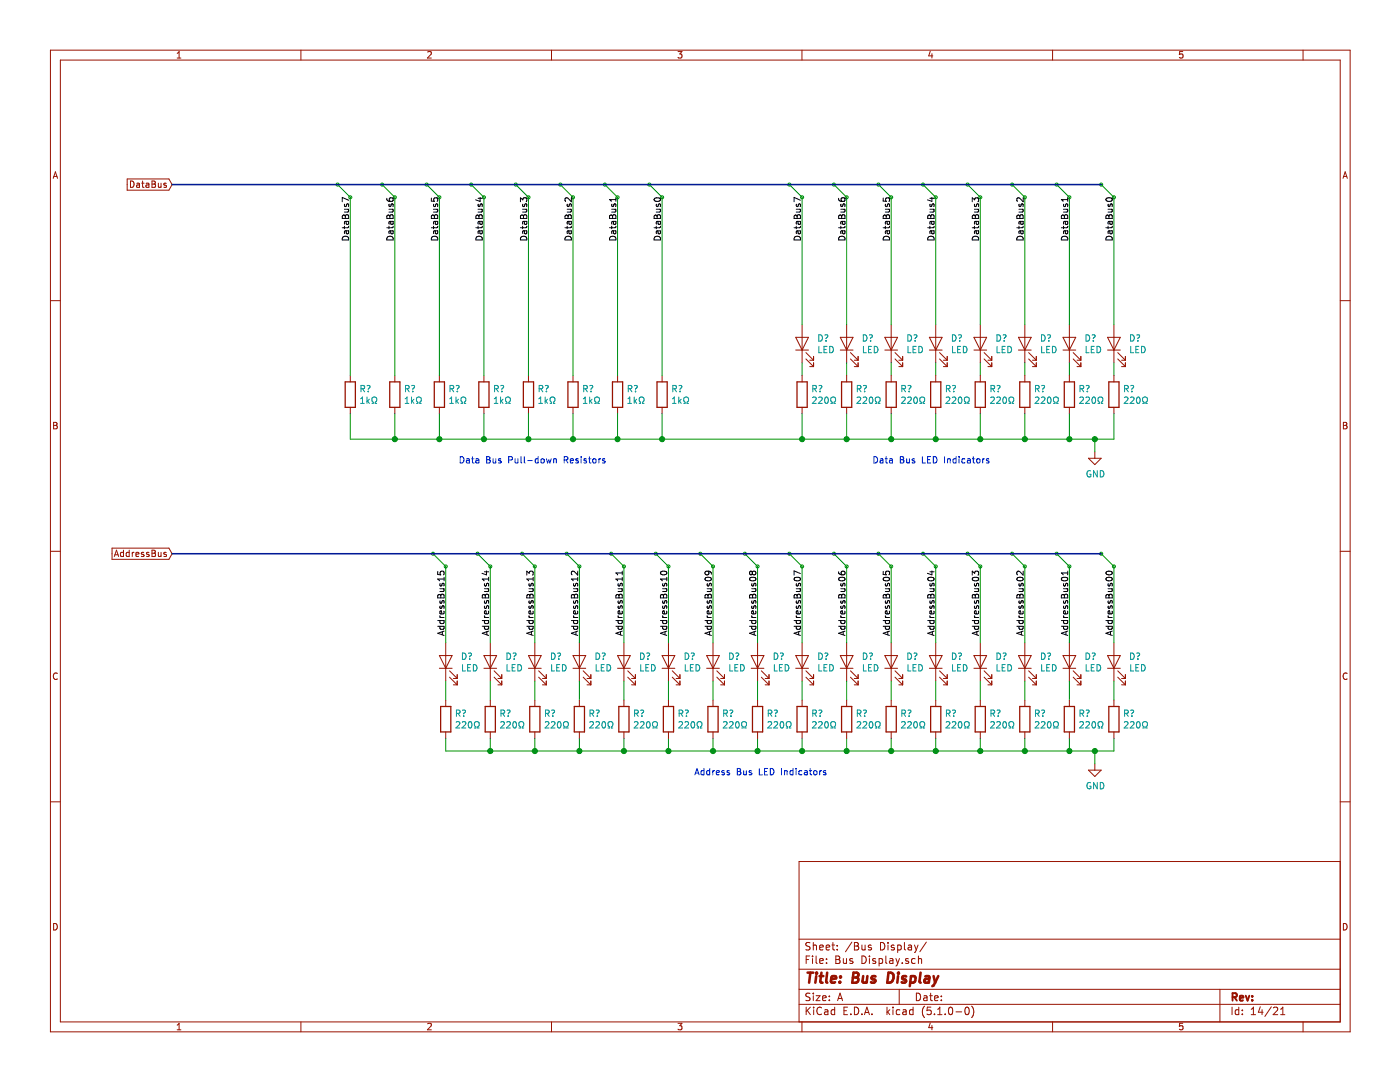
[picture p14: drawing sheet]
EESchema Schematic File Version 4
LIBS:TurtleTTL-cache
EELAYER 29 0
EELAYER END
$Descr A 11000 8500
encoding utf-8
Sheet 14 21
Title "Bus Display"
Date ""
Rev ""
Comp ""
Comment1 ""
Comment2 ""
Comment3 ""
Comment4 ""
$EndDescr
$Comp
L Device:LED D?
U 1 1
P 6300 2700
F 0 "D?" V 6339 2583 50  0000 R CNN
F 1 "LED" V 6248 2583 50  0000 R CNN
F 2 "" H 6300 2700 50  0001 C CNN
F 3 "~" H 6300 2700 50  0001 C CNN
	1    6300 2700
	0    -1   -1   0   
$EndComp
$Comp
L Device:LED D?
U 1 1
P 6650 2700
F 0 "D?" V 6689 2583 50  0000 R CNN
F 1 "LED" V 6598 2583 50  0000 R CNN
F 2 "" H 6650 2700 50  0001 C CNN
F 3 "~" H 6650 2700 50  0001 C CNN
	1    6650 2700
	0    -1   -1   0   
$EndComp
$Comp
L Device:LED D?
U 1 1
P 7000 2700
F 0 "D?" V 7039 2583 50  0000 R CNN
F 1 "LED" V 6948 2583 50  0000 R CNN
F 2 "" H 7000 2700 50  0001 C CNN
F 3 "~" H 7000 2700 50  0001 C CNN
	1    7000 2700
	0    -1   -1   0   
$EndComp
$Comp
L Device:LED D?
U 1 1
P 7350 2700
F 0 "D?" V 7389 2583 50  0000 R CNN
F 1 "LED" V 7298 2583 50  0000 R CNN
F 2 "" H 7350 2700 50  0001 C CNN
F 3 "~" H 7350 2700 50  0001 C CNN
	1    7350 2700
	0    -1   -1   0   
$EndComp
$Comp
L Device:LED D?
U 1 1
P 7700 2700
F 0 "D?" V 7739 2583 50  0000 R CNN
F 1 "LED" V 7648 2583 50  0000 R CNN
F 2 "" H 7700 2700 50  0001 C CNN
F 3 "~" H 7700 2700 50  0001 C CNN
	1    7700 2700
	0    -1   -1   0   
$EndComp
$Comp
L Device:LED D?
U 1 1
P 8050 2700
F 0 "D?" V 8089 2583 50  0000 R CNN
F 1 "LED" V 7998 2583 50  0000 R CNN
F 2 "" H 8050 2700 50  0001 C CNN
F 3 "~" H 8050 2700 50  0001 C CNN
	1    8050 2700
	0    -1   -1   0   
$EndComp
$Comp
L Device:LED D?
U 1 1
P 8400 2700
F 0 "D?" V 8439 2583 50  0000 R CNN
F 1 "LED" V 8348 2583 50  0000 R CNN
F 2 "" H 8400 2700 50  0001 C CNN
F 3 "~" H 8400 2700 50  0001 C CNN
	1    8400 2700
	0    -1   -1   0   
$EndComp
$Comp
L Device:LED D?
U 1 1
P 8750 2700
F 0 "D?" V 8789 2583 50  0000 R CNN
F 1 "LED" V 8698 2583 50  0000 R CNN
F 2 "" H 8750 2700 50  0001 C CNN
F 3 "~" H 8750 2700 50  0001 C CNN
	1    8750 2700
	0    -1   -1   0   
$EndComp
Wire Wire Line
	6300 2850 6300 2950
Wire Wire Line
	6650 2850 6650 2950
Wire Wire Line
	7000 2850 7000 2950
Wire Wire Line
	7350 2850 7350 2950
Wire Wire Line
	7700 2850 7700 2950
Wire Wire Line
	8050 2850 8050 2950
Wire Wire Line
	8400 2850 8400 2950
Wire Wire Line
	8750 2850 8750 2950
Entry Wire Line
	7350 1550 7250 1450
Entry Wire Line
	7700 1550 7600 1450
Entry Wire Line
	8050 1550 7950 1450
Entry Wire Line
	8400 1550 8300 1450
Entry Wire Line
	8750 1550 8650 1450
Entry Wire Line
	7000 1550 6900 1450
Entry Wire Line
	6650 1550 6550 1450
Entry Wire Line
	6300 1550 6200 1450
Wire Wire Line
	8750 1550 8750 2550
Wire Wire Line
	8400 1550 8400 2550
Wire Wire Line
	8050 1550 8050 2550
Wire Wire Line
	7700 1550 7700 2550
Wire Wire Line
	7350 1550 7350 2550
Wire Wire Line
	7000 1550 7000 2550
Wire Wire Line
	6650 1550 6650 2550
Wire Wire Line
	6300 1550 6300 2550
$Comp
L power:GND #PWR?
U 1 1
P 8600 3550
F 0 "#PWR?" H 8600 3300 50  0001 C CNN
F 1 "GND" H 8605 3377 50  0000 C CNN
F 2 "" H 8600 3550 50  0001 C CNN
F 3 "" H 8600 3550 50  0001 C CNN
	1    8600 3550
	1    0    0    -1  
$EndComp
$Comp
L Device:R R?
U 1 1
P 6300 3100
F 0 "R?" H 6370 3146 50  0000 L CNN
F 1 "220Ω" H 6370 3055 50  0000 L CNN
F 2 "" V 6230 3100 50  0001 C CNN
F 3 "~" H 6300 3100 50  0001 C CNN
	1    6300 3100
	1    0    0    -1  
$EndComp
$Comp
L Device:R R?
U 1 1
P 6650 3100
F 0 "R?" H 6720 3146 50  0000 L CNN
F 1 "220Ω" H 6720 3055 50  0000 L CNN
F 2 "" V 6580 3100 50  0001 C CNN
F 3 "~" H 6650 3100 50  0001 C CNN
	1    6650 3100
	1    0    0    -1  
$EndComp
$Comp
L Device:R R?
U 1 1
P 7000 3100
F 0 "R?" H 7070 3146 50  0000 L CNN
F 1 "220Ω" H 7070 3055 50  0000 L CNN
F 2 "" V 6930 3100 50  0001 C CNN
F 3 "~" H 7000 3100 50  0001 C CNN
	1    7000 3100
	1    0    0    -1  
$EndComp
$Comp
L Device:R R?
U 1 1
P 8750 3100
F 0 "R?" H 8820 3146 50  0000 L CNN
F 1 "220Ω" H 8820 3055 50  0000 L CNN
F 2 "" V 8680 3100 50  0001 C CNN
F 3 "~" H 8750 3100 50  0001 C CNN
	1    8750 3100
	1    0    0    -1  
$EndComp
$Comp
L Device:R R?
U 1 1
P 8400 3100
F 0 "R?" H 8470 3146 50  0000 L CNN
F 1 "220Ω" H 8470 3055 50  0000 L CNN
F 2 "" V 8330 3100 50  0001 C CNN
F 3 "~" H 8400 3100 50  0001 C CNN
	1    8400 3100
	1    0    0    -1  
$EndComp
$Comp
L Device:R R?
U 1 1
P 8050 3100
F 0 "R?" H 8120 3146 50  0000 L CNN
F 1 "220Ω" H 8120 3055 50  0000 L CNN
F 2 "" V 7980 3100 50  0001 C CNN
F 3 "~" H 8050 3100 50  0001 C CNN
	1    8050 3100
	1    0    0    -1  
$EndComp
$Comp
L Device:R R?
U 1 1
P 7700 3100
F 0 "R?" H 7770 3146 50  0000 L CNN
F 1 "220Ω" H 7770 3055 50  0000 L CNN
F 2 "" V 7630 3100 50  0001 C CNN
F 3 "~" H 7700 3100 50  0001 C CNN
	1    7700 3100
	1    0    0    -1  
$EndComp
$Comp
L Device:R R?
U 1 1
P 7350 3100
F 0 "R?" H 7420 3146 50  0000 L CNN
F 1 "220Ω" H 7420 3055 50  0000 L CNN
F 2 "" V 7280 3100 50  0001 C CNN
F 3 "~" H 7350 3100 50  0001 C CNN
	1    7350 3100
	1    0    0    -1  
$EndComp
Text Label 6300 1900 1    50   ~ 0
DataBus7
Text Label 6650 1900 1    50   ~ 0
DataBus6
Text Label 7000 1900 1    50   ~ 0
DataBus5
Text Label 7350 1900 1    50   ~ 0
DataBus4
Text Label 7700 1900 1    50   ~ 0
DataBus3
Text Label 8050 1900 1    50   ~ 0
DataBus2
Text Label 8400 1900 1    50   ~ 0
DataBus1
Text Label 8750 1900 1    50   ~ 0
DataBus0
Text GLabel 1350 1450 0    50   Input ~ 0
DataBus
Entry Wire Line
	3800 1550 3700 1450
Entry Wire Line
	4150 1550 4050 1450
Entry Wire Line
	4500 1550 4400 1450
Entry Wire Line
	4850 1550 4750 1450
Entry Wire Line
	5200 1550 5100 1450
Entry Wire Line
	3450 1550 3350 1450
Entry Wire Line
	3100 1550 3000 1450
Entry Wire Line
	2750 1550 2650 1450
$Comp
L Device:R R?
U 1 1
P 2750 3100
F 0 "R?" H 2820 3146 50  0000 L CNN
F 1 "1kΩ" H 2820 3055 50  0000 L CNN
F 2 "" V 2680 3100 50  0001 C CNN
F 3 "~" H 2750 3100 50  0001 C CNN
	1    2750 3100
	1    0    0    -1  
$EndComp
$Comp
L Device:R R?
U 1 1
P 3100 3100
F 0 "R?" H 3170 3146 50  0000 L CNN
F 1 "1kΩ" H 3170 3055 50  0000 L CNN
F 2 "" V 3030 3100 50  0001 C CNN
F 3 "~" H 3100 3100 50  0001 C CNN
	1    3100 3100
	1    0    0    -1  
$EndComp
$Comp
L Device:R R?
U 1 1
P 3450 3100
F 0 "R?" H 3520 3146 50  0000 L CNN
F 1 "1kΩ" H 3520 3055 50  0000 L CNN
F 2 "" V 3380 3100 50  0001 C CNN
F 3 "~" H 3450 3100 50  0001 C CNN
	1    3450 3100
	1    0    0    -1  
$EndComp
$Comp
L Device:R R?
U 1 1
P 5200 3100
F 0 "R?" H 5270 3146 50  0000 L CNN
F 1 "1kΩ" H 5270 3055 50  0000 L CNN
F 2 "" V 5130 3100 50  0001 C CNN
F 3 "~" H 5200 3100 50  0001 C CNN
	1    5200 3100
	1    0    0    -1  
$EndComp
$Comp
L Device:R R?
U 1 1
P 4850 3100
F 0 "R?" H 4920 3146 50  0000 L CNN
F 1 "1kΩ" H 4920 3055 50  0000 L CNN
F 2 "" V 4780 3100 50  0001 C CNN
F 3 "~" H 4850 3100 50  0001 C CNN
	1    4850 3100
	1    0    0    -1  
$EndComp
$Comp
L Device:R R?
U 1 1
P 4500 3100
F 0 "R?" H 4570 3146 50  0000 L CNN
F 1 "1kΩ" H 4570 3055 50  0000 L CNN
F 2 "" V 4430 3100 50  0001 C CNN
F 3 "~" H 4500 3100 50  0001 C CNN
	1    4500 3100
	1    0    0    -1  
$EndComp
$Comp
L Device:R R?
U 1 1
P 4150 3100
F 0 "R?" H 4220 3146 50  0000 L CNN
F 1 "1kΩ" H 4220 3055 50  0000 L CNN
F 2 "" V 4080 3100 50  0001 C CNN
F 3 "~" H 4150 3100 50  0001 C CNN
	1    4150 3100
	1    0    0    -1  
$EndComp
$Comp
L Device:R R?
U 1 1
P 3800 3100
F 0 "R?" H 3870 3146 50  0000 L CNN
F 1 "1kΩ" H 3870 3055 50  0000 L CNN
F 2 "" V 3730 3100 50  0001 C CNN
F 3 "~" H 3800 3100 50  0001 C CNN
	1    3800 3100
	1    0    0    -1  
$EndComp
Text Label 2750 1900 1    50   ~ 0
DataBus7
Text Label 3100 1900 1    50   ~ 0
DataBus6
Text Label 3450 1900 1    50   ~ 0
DataBus5
Text Label 3800 1900 1    50   ~ 0
DataBus4
Text Label 4150 1900 1    50   ~ 0
DataBus3
Text Label 4500 1900 1    50   ~ 0
DataBus2
Text Label 4850 1900 1    50   ~ 0
DataBus1
Text Label 5200 1900 1    50   ~ 0
DataBus0
Wire Wire Line
	2750 1550 2750 2950
Wire Wire Line
	3100 1550 3100 2950
Wire Wire Line
	3450 1550 3450 2950
Wire Wire Line
	3800 1550 3800 2950
Wire Wire Line
	4150 1550 4150 2950
Wire Wire Line
	4500 1550 4500 2950
Wire Wire Line
	4850 1550 4850 2950
Wire Wire Line
	5200 1550 5200 2950
Wire Wire Line
	2750 3250 2750 3450
Wire Wire Line
	8750 3450 8750 3250
Wire Wire Line
	2750 3450 3100 3450
Wire Wire Line
	3100 3250 3100 3450
Connection ~ 3100 3450
Wire Wire Line
	3100 3450 3450 3450
Wire Wire Line
	3450 3250 3450 3450
Connection ~ 3450 3450
Wire Wire Line
	3450 3450 3800 3450
Wire Wire Line
	3800 3250 3800 3450
Connection ~ 3800 3450
Wire Wire Line
	3800 3450 4150 3450
Wire Wire Line
	4150 3250 4150 3450
Connection ~ 4150 3450
Wire Wire Line
	4150 3450 4500 3450
Wire Wire Line
	4500 3250 4500 3450
Connection ~ 4500 3450
Wire Wire Line
	4500 3450 4850 3450
Wire Wire Line
	4850 3250 4850 3450
Connection ~ 4850 3450
Wire Wire Line
	4850 3450 5200 3450
Wire Wire Line
	5200 3250 5200 3450
Connection ~ 5200 3450
Wire Wire Line
	6300 3250 6300 3450
Connection ~ 6300 3450
Wire Wire Line
	6300 3450 6650 3450
Wire Wire Line
	6650 3250 6650 3450
Connection ~ 6650 3450
Wire Wire Line
	6650 3450 7000 3450
Wire Wire Line
	7000 3250 7000 3450
Connection ~ 7000 3450
Wire Wire Line
	7000 3450 7350 3450
Wire Wire Line
	7350 3250 7350 3450
Connection ~ 7350 3450
Wire Wire Line
	7350 3450 7700 3450
Wire Wire Line
	7700 3250 7700 3450
Connection ~ 7700 3450
Wire Wire Line
	7700 3450 8050 3450
Wire Wire Line
	8050 3250 8050 3450
Connection ~ 8050 3450
Wire Wire Line
	8050 3450 8400 3450
Wire Wire Line
	8400 3250 8400 3450
Connection ~ 8400 3450
Wire Wire Line
	8400 3450 8600 3450
Text Notes 3600 3650 0    50   ~ 0
Data Bus Pull-down Resistors
Text Notes 6850 3650 0    50   ~ 0
Data Bus LED Indicators
$Comp
L Device:LED D?
U 1 1
P 4900 5200
AR Path="/5D2C07CD/5DCD0468" Ref="D?"  Part="1" 
AR Path="/5D2C0CA7/5DCD0468" Ref="D?"  Part="1" 
AR Path="/5D7BD0EA/5DCD0468" Ref="D?"  Part="1" 
AR Path="/5D2C12A5/5DCD0468" Ref="D?"  Part="1" 
F 0 "D?" V 4939 5083 50  0000 R CNN
F 1 "LED" V 4848 5083 50  0000 R CNN
F 2 "" H 4900 5200 50  0001 C CNN
F 3 "~" H 4900 5200 50  0001 C CNN
	1    4900 5200
	0    -1   -1   0   
$EndComp
$Comp
L Device:LED D?
U 1 1
P 5250 5200
AR Path="/5D2C07CD/5DCD046E" Ref="D?"  Part="1" 
AR Path="/5D2C0CA7/5DCD046E" Ref="D?"  Part="1" 
AR Path="/5D7BD0EA/5DCD046E" Ref="D?"  Part="1" 
AR Path="/5D2C12A5/5DCD046E" Ref="D?"  Part="1" 
F 0 "D?" V 5289 5083 50  0000 R CNN
F 1 "LED" V 5198 5083 50  0000 R CNN
F 2 "" H 5250 5200 50  0001 C CNN
F 3 "~" H 5250 5200 50  0001 C CNN
	1    5250 5200
	0    -1   -1   0   
$EndComp
$Comp
L Device:LED D?
U 1 1
P 5600 5200
AR Path="/5D2C07CD/5DCD0474" Ref="D?"  Part="1" 
AR Path="/5D2C0CA7/5DCD0474" Ref="D?"  Part="1" 
AR Path="/5D7BD0EA/5DCD0474" Ref="D?"  Part="1" 
AR Path="/5D2C12A5/5DCD0474" Ref="D?"  Part="1" 
F 0 "D?" V 5639 5083 50  0000 R CNN
F 1 "LED" V 5548 5083 50  0000 R CNN
F 2 "" H 5600 5200 50  0001 C CNN
F 3 "~" H 5600 5200 50  0001 C CNN
	1    5600 5200
	0    -1   -1   0   
$EndComp
$Comp
L Device:LED D?
U 1 1
P 5950 5200
AR Path="/5D2C07CD/5DCD047A" Ref="D?"  Part="1" 
AR Path="/5D2C0CA7/5DCD047A" Ref="D?"  Part="1" 
AR Path="/5D7BD0EA/5DCD047A" Ref="D?"  Part="1" 
AR Path="/5D2C12A5/5DCD047A" Ref="D?"  Part="1" 
F 0 "D?" V 5989 5083 50  0000 R CNN
F 1 "LED" V 5898 5083 50  0000 R CNN
F 2 "" H 5950 5200 50  0001 C CNN
F 3 "~" H 5950 5200 50  0001 C CNN
	1    5950 5200
	0    -1   -1   0   
$EndComp
$Comp
L Device:LED D?
U 1 1
P 4550 5200
AR Path="/5D2C07CD/5DCD0480" Ref="D?"  Part="1" 
AR Path="/5D2C0CA7/5DCD0480" Ref="D?"  Part="1" 
AR Path="/5D7BD0EA/5DCD0480" Ref="D?"  Part="1" 
AR Path="/5D2C12A5/5DCD0480" Ref="D?"  Part="1" 
F 0 "D?" V 4589 5083 50  0000 R CNN
F 1 "LED" V 4498 5083 50  0000 R CNN
F 2 "" H 4550 5200 50  0001 C CNN
F 3 "~" H 4550 5200 50  0001 C CNN
	1    4550 5200
	0    -1   -1   0   
$EndComp
$Comp
L Device:LED D?
U 1 1
P 4200 5200
AR Path="/5D2C07CD/5DCD0486" Ref="D?"  Part="1" 
AR Path="/5D2C0CA7/5DCD0486" Ref="D?"  Part="1" 
AR Path="/5D7BD0EA/5DCD0486" Ref="D?"  Part="1" 
AR Path="/5D2C12A5/5DCD0486" Ref="D?"  Part="1" 
F 0 "D?" V 4239 5083 50  0000 R CNN
F 1 "LED" V 4148 5083 50  0000 R CNN
F 2 "" H 4200 5200 50  0001 C CNN
F 3 "~" H 4200 5200 50  0001 C CNN
	1    4200 5200
	0    -1   -1   0   
$EndComp
$Comp
L Device:LED D?
U 1 1
P 3850 5200
AR Path="/5D2C07CD/5DCD048C" Ref="D?"  Part="1" 
AR Path="/5D2C0CA7/5DCD048C" Ref="D?"  Part="1" 
AR Path="/5D7BD0EA/5DCD048C" Ref="D?"  Part="1" 
AR Path="/5D2C12A5/5DCD048C" Ref="D?"  Part="1" 
F 0 "D?" V 3889 5083 50  0000 R CNN
F 1 "LED" V 3798 5083 50  0000 R CNN
F 2 "" H 3850 5200 50  0001 C CNN
F 3 "~" H 3850 5200 50  0001 C CNN
	1    3850 5200
	0    -1   -1   0   
$EndComp
$Comp
L Device:LED D?
U 1 1
P 3500 5200
AR Path="/5D2C07CD/5DCD0492" Ref="D?"  Part="1" 
AR Path="/5D2C0CA7/5DCD0492" Ref="D?"  Part="1" 
AR Path="/5D7BD0EA/5DCD0492" Ref="D?"  Part="1" 
AR Path="/5D2C12A5/5DCD0492" Ref="D?"  Part="1" 
F 0 "D?" V 3539 5083 50  0000 R CNN
F 1 "LED" V 3448 5083 50  0000 R CNN
F 2 "" H 3500 5200 50  0001 C CNN
F 3 "~" H 3500 5200 50  0001 C CNN
	1    3500 5200
	0    -1   -1   0   
$EndComp
Wire Wire Line
	3500 5800 3500 5900
Wire Wire Line
	3500 5900 3850 5900
Wire Wire Line
	3850 5800 3850 5900
Connection ~ 3850 5900
Wire Wire Line
	3850 5900 4200 5900
Wire Wire Line
	4200 5800 4200 5900
Connection ~ 4200 5900
Wire Wire Line
	4200 5900 4550 5900
Wire Wire Line
	4550 5800 4550 5900
Connection ~ 4550 5900
Wire Wire Line
	4550 5900 4900 5900
Wire Wire Line
	4900 5800 4900 5900
Connection ~ 4900 5900
Wire Wire Line
	4900 5900 5250 5900
Wire Wire Line
	5250 5800 5250 5900
Connection ~ 5250 5900
Wire Wire Line
	5250 5900 5600 5900
Wire Wire Line
	5600 5800 5600 5900
Connection ~ 5600 5900
Wire Wire Line
	5600 5900 5950 5900
Wire Wire Line
	5950 5800 5950 5900
$Comp
L power:GND #PWR?
U 1 1
P 8600 6000
AR Path="/5D2C07CD/5DCD04AD" Ref="#PWR?"  Part="1" 
AR Path="/5D2C0CA7/5DCD04AD" Ref="#PWR?"  Part="1" 
AR Path="/5D7BD0EA/5DCD04AD" Ref="#PWR?"  Part="1" 
AR Path="/5D2C12A5/5DCD04AD" Ref="#PWR?"  Part="1" 
F 0 "#PWR?" H 8600 5750 50  0001 C CNN
F 1 "GND" H 8605 5827 50  0000 C CNN
F 2 "" H 8600 6000 50  0001 C CNN
F 3 "" H 8600 6000 50  0001 C CNN
	1    8600 6000
	1    0    0    -1  
$EndComp
Wire Wire Line
	3500 5350 3500 5500
Wire Wire Line
	3850 5350 3850 5500
Wire Wire Line
	4200 5500 4200 5350
Wire Wire Line
	4550 5350 4550 5500
Wire Wire Line
	4900 5500 4900 5350
Wire Wire Line
	5250 5350 5250 5500
Wire Wire Line
	5600 5500 5600 5350
Wire Wire Line
	5950 5350 5950 5500
$Comp
L Device:R R?
U 1 1
P 3500 5650
F 0 "R?" H 3570 5696 50  0000 L CNN
F 1 "220Ω" H 3570 5605 50  0000 L CNN
F 2 "" V 3430 5650 50  0001 C CNN
F 3 "~" H 3500 5650 50  0001 C CNN
	1    3500 5650
	1    0    0    -1  
$EndComp
$Comp
L Device:R R?
U 1 1
P 3850 5650
F 0 "R?" H 3920 5696 50  0000 L CNN
F 1 "220Ω" H 3920 5605 50  0000 L CNN
F 2 "" V 3780 5650 50  0001 C CNN
F 3 "~" H 3850 5650 50  0001 C CNN
	1    3850 5650
	1    0    0    -1  
$EndComp
$Comp
L Device:R R?
U 1 1
P 4200 5650
F 0 "R?" H 4270 5696 50  0000 L CNN
F 1 "220Ω" H 4270 5605 50  0000 L CNN
F 2 "" V 4130 5650 50  0001 C CNN
F 3 "~" H 4200 5650 50  0001 C CNN
	1    4200 5650
	1    0    0    -1  
$EndComp
$Comp
L Device:R R?
U 1 1
P 4550 5650
F 0 "R?" H 4620 5696 50  0000 L CNN
F 1 "220Ω" H 4620 5605 50  0000 L CNN
F 2 "" V 4480 5650 50  0001 C CNN
F 3 "~" H 4550 5650 50  0001 C CNN
	1    4550 5650
	1    0    0    -1  
$EndComp
$Comp
L Device:R R?
U 1 1
P 4900 5650
F 0 "R?" H 4970 5696 50  0000 L CNN
F 1 "220Ω" H 4970 5605 50  0000 L CNN
F 2 "" V 4830 5650 50  0001 C CNN
F 3 "~" H 4900 5650 50  0001 C CNN
	1    4900 5650
	1    0    0    -1  
$EndComp
$Comp
L Device:R R?
U 1 1
P 5250 5650
F 0 "R?" H 5320 5696 50  0000 L CNN
F 1 "220Ω" H 5320 5605 50  0000 L CNN
F 2 "" V 5180 5650 50  0001 C CNN
F 3 "~" H 5250 5650 50  0001 C CNN
	1    5250 5650
	1    0    0    -1  
$EndComp
$Comp
L Device:R R?
U 1 1
P 5600 5650
F 0 "R?" H 5670 5696 50  0000 L CNN
F 1 "220Ω" H 5670 5605 50  0000 L CNN
F 2 "" V 5530 5650 50  0001 C CNN
F 3 "~" H 5600 5650 50  0001 C CNN
	1    5600 5650
	1    0    0    -1  
$EndComp
$Comp
L Device:R R?
U 1 1
P 5950 5650
F 0 "R?" H 6020 5696 50  0000 L CNN
F 1 "220Ω" H 6020 5605 50  0000 L CNN
F 2 "" V 5880 5650 50  0001 C CNN
F 3 "~" H 5950 5650 50  0001 C CNN
	1    5950 5650
	1    0    0    -1  
$EndComp
$Comp
L Device:LED D?
U 1 1
P 7700 5200
AR Path="/5D2C07CD/5DCD04EB" Ref="D?"  Part="1" 
AR Path="/5D2C0CA7/5DCD04EB" Ref="D?"  Part="1" 
AR Path="/5D7BD0EA/5DCD04EB" Ref="D?"  Part="1" 
AR Path="/5D2C12A5/5DCD04EB" Ref="D?"  Part="1" 
F 0 "D?" V 7739 5083 50  0000 R CNN
F 1 "LED" V 7648 5083 50  0000 R CNN
F 2 "" H 7700 5200 50  0001 C CNN
F 3 "~" H 7700 5200 50  0001 C CNN
	1    7700 5200
	0    -1   -1   0   
$EndComp
$Comp
L Device:LED D?
U 1 1
P 8050 5200
AR Path="/5D2C07CD/5DCD04F1" Ref="D?"  Part="1" 
AR Path="/5D2C0CA7/5DCD04F1" Ref="D?"  Part="1" 
AR Path="/5D7BD0EA/5DCD04F1" Ref="D?"  Part="1" 
AR Path="/5D2C12A5/5DCD04F1" Ref="D?"  Part="1" 
F 0 "D?" V 8089 5083 50  0000 R CNN
F 1 "LED" V 7998 5083 50  0000 R CNN
F 2 "" H 8050 5200 50  0001 C CNN
F 3 "~" H 8050 5200 50  0001 C CNN
	1    8050 5200
	0    -1   -1   0   
$EndComp
$Comp
L Device:LED D?
U 1 1
P 8400 5200
AR Path="/5D2C07CD/5DCD04F7" Ref="D?"  Part="1" 
AR Path="/5D2C0CA7/5DCD04F7" Ref="D?"  Part="1" 
AR Path="/5D7BD0EA/5DCD04F7" Ref="D?"  Part="1" 
AR Path="/5D2C12A5/5DCD04F7" Ref="D?"  Part="1" 
F 0 "D?" V 8439 5083 50  0000 R CNN
F 1 "LED" V 8348 5083 50  0000 R CNN
F 2 "" H 8400 5200 50  0001 C CNN
F 3 "~" H 8400 5200 50  0001 C CNN
	1    8400 5200
	0    -1   -1   0   
$EndComp
$Comp
L Device:LED D?
U 1 1
P 8750 5200
AR Path="/5D2C07CD/5DCD04FD" Ref="D?"  Part="1" 
AR Path="/5D2C0CA7/5DCD04FD" Ref="D?"  Part="1" 
AR Path="/5D7BD0EA/5DCD04FD" Ref="D?"  Part="1" 
AR Path="/5D2C12A5/5DCD04FD" Ref="D?"  Part="1" 
F 0 "D?" V 8789 5083 50  0000 R CNN
F 1 "LED" V 8698 5083 50  0000 R CNN
F 2 "" H 8750 5200 50  0001 C CNN
F 3 "~" H 8750 5200 50  0001 C CNN
	1    8750 5200
	0    -1   -1   0   
$EndComp
$Comp
L Device:LED D?
U 1 1
P 7350 5200
AR Path="/5D2C07CD/5DCD0503" Ref="D?"  Part="1" 
AR Path="/5D2C0CA7/5DCD0503" Ref="D?"  Part="1" 
AR Path="/5D7BD0EA/5DCD0503" Ref="D?"  Part="1" 
AR Path="/5D2C12A5/5DCD0503" Ref="D?"  Part="1" 
F 0 "D?" V 7389 5083 50  0000 R CNN
F 1 "LED" V 7298 5083 50  0000 R CNN
F 2 "" H 7350 5200 50  0001 C CNN
F 3 "~" H 7350 5200 50  0001 C CNN
	1    7350 5200
	0    -1   -1   0   
$EndComp
$Comp
L Device:LED D?
U 1 1
P 7000 5200
AR Path="/5D2C07CD/5DCD0509" Ref="D?"  Part="1" 
AR Path="/5D2C0CA7/5DCD0509" Ref="D?"  Part="1" 
AR Path="/5D7BD0EA/5DCD0509" Ref="D?"  Part="1" 
AR Path="/5D2C12A5/5DCD0509" Ref="D?"  Part="1" 
F 0 "D?" V 7039 5083 50  0000 R CNN
F 1 "LED" V 6948 5083 50  0000 R CNN
F 2 "" H 7000 5200 50  0001 C CNN
F 3 "~" H 7000 5200 50  0001 C CNN
	1    7000 5200
	0    -1   -1   0   
$EndComp
$Comp
L Device:LED D?
U 1 1
P 6650 5200
AR Path="/5D2C07CD/5DCD050F" Ref="D?"  Part="1" 
AR Path="/5D2C0CA7/5DCD050F" Ref="D?"  Part="1" 
AR Path="/5D7BD0EA/5DCD050F" Ref="D?"  Part="1" 
AR Path="/5D2C12A5/5DCD050F" Ref="D?"  Part="1" 
F 0 "D?" V 6689 5083 50  0000 R CNN
F 1 "LED" V 6598 5083 50  0000 R CNN
F 2 "" H 6650 5200 50  0001 C CNN
F 3 "~" H 6650 5200 50  0001 C CNN
	1    6650 5200
	0    -1   -1   0   
$EndComp
$Comp
L Device:LED D?
U 1 1
P 6300 5200
AR Path="/5D2C07CD/5DCD0515" Ref="D?"  Part="1" 
AR Path="/5D2C0CA7/5DCD0515" Ref="D?"  Part="1" 
AR Path="/5D7BD0EA/5DCD0515" Ref="D?"  Part="1" 
AR Path="/5D2C12A5/5DCD0515" Ref="D?"  Part="1" 
F 0 "D?" V 6339 5083 50  0000 R CNN
F 1 "LED" V 6248 5083 50  0000 R CNN
F 2 "" H 6300 5200 50  0001 C CNN
F 3 "~" H 6300 5200 50  0001 C CNN
	1    6300 5200
	0    -1   -1   0   
$EndComp
Wire Wire Line
	6300 5800 6300 5900
Wire Wire Line
	6300 5900 6650 5900
Wire Wire Line
	6650 5800 6650 5900
Connection ~ 6650 5900
Wire Wire Line
	6650 5900 7000 5900
Wire Wire Line
	7000 5800 7000 5900
Connection ~ 7000 5900
Wire Wire Line
	7000 5900 7350 5900
Wire Wire Line
	7350 5800 7350 5900
Connection ~ 7350 5900
Wire Wire Line
	7350 5900 7700 5900
Wire Wire Line
	7700 5800 7700 5900
Connection ~ 7700 5900
Wire Wire Line
	7700 5900 8050 5900
Wire Wire Line
	8050 5800 8050 5900
Connection ~ 8050 5900
Wire Wire Line
	8050 5900 8400 5900
Wire Wire Line
	8400 5800 8400 5900
Connection ~ 8400 5900
Wire Wire Line
	8400 5900 8600 5900
Wire Wire Line
	8750 5800 8750 5900
Wire Wire Line
	6300 5350 6300 5500
Wire Wire Line
	6650 5350 6650 5500
Wire Wire Line
	7000 5500 7000 5350
Wire Wire Line
	7350 5350 7350 5500
Wire Wire Line
	7700 5500 7700 5350
Wire Wire Line
	8050 5350 8050 5500
Wire Wire Line
	8400 5500 8400 5350
Wire Wire Line
	8750 5350 8750 5500
$Comp
L Device:R R?
U 1 1
P 6300 5650
F 0 "R?" H 6370 5696 50  0000 L CNN
F 1 "220Ω" H 6370 5605 50  0000 L CNN
F 2 "" V 6230 5650 50  0001 C CNN
F 3 "~" H 6300 5650 50  0001 C CNN
	1    6300 5650
	1    0    0    -1  
$EndComp
$Comp
L Device:R R?
U 1 1
P 6650 5650
F 0 "R?" H 6720 5696 50  0000 L CNN
F 1 "220Ω" H 6720 5605 50  0000 L CNN
F 2 "" V 6580 5650 50  0001 C CNN
F 3 "~" H 6650 5650 50  0001 C CNN
	1    6650 5650
	1    0    0    -1  
$EndComp
$Comp
L Device:R R?
U 1 1
P 7000 5650
F 0 "R?" H 7070 5696 50  0000 L CNN
F 1 "220Ω" H 7070 5605 50  0000 L CNN
F 2 "" V 6930 5650 50  0001 C CNN
F 3 "~" H 7000 5650 50  0001 C CNN
	1    7000 5650
	1    0    0    -1  
$EndComp
$Comp
L Device:R R?
U 1 1
P 7350 5650
F 0 "R?" H 7420 5696 50  0000 L CNN
F 1 "220Ω" H 7420 5605 50  0000 L CNN
F 2 "" V 7280 5650 50  0001 C CNN
F 3 "~" H 7350 5650 50  0001 C CNN
	1    7350 5650
	1    0    0    -1  
$EndComp
$Comp
L Device:R R?
U 1 1
P 7700 5650
F 0 "R?" H 7770 5696 50  0000 L CNN
F 1 "220Ω" H 7770 5605 50  0000 L CNN
F 2 "" V 7630 5650 50  0001 C CNN
F 3 "~" H 7700 5650 50  0001 C CNN
	1    7700 5650
	1    0    0    -1  
$EndComp
$Comp
L Device:R R?
U 1 1
P 8050 5650
F 0 "R?" H 8120 5696 50  0000 L CNN
F 1 "220Ω" H 8120 5605 50  0000 L CNN
F 2 "" V 7980 5650 50  0001 C CNN
F 3 "~" H 8050 5650 50  0001 C CNN
	1    8050 5650
	1    0    0    -1  
$EndComp
$Comp
L Device:R R?
U 1 1
P 8400 5650
F 0 "R?" H 8470 5696 50  0000 L CNN
F 1 "220Ω" H 8470 5605 50  0000 L CNN
F 2 "" V 8330 5650 50  0001 C CNN
F 3 "~" H 8400 5650 50  0001 C CNN
	1    8400 5650
	1    0    0    -1  
$EndComp
$Comp
L Device:R R?
U 1 1
P 8750 5650
F 0 "R?" H 8820 5696 50  0000 L CNN
F 1 "220Ω" H 8820 5605 50  0000 L CNN
F 2 "" V 8680 5650 50  0001 C CNN
F 3 "~" H 8750 5650 50  0001 C CNN
	1    8750 5650
	1    0    0    -1  
$EndComp
Wire Wire Line
	6300 5900 5950 5900
Connection ~ 6300 5900
Connection ~ 5950 5900
Entry Wire Line
	3500 4450 3400 4350
Entry Wire Line
	3850 4450 3750 4350
Entry Wire Line
	4200 4450 4100 4350
Entry Wire Line
	4550 4450 4450 4350
Entry Wire Line
	4900 4450 4800 4350
Entry Wire Line
	5250 4450 5150 4350
Entry Wire Line
	5600 4450 5500 4350
Entry Wire Line
	5950 4450 5850 4350
Entry Wire Line
	6300 4450 6200 4350
Entry Wire Line
	6650 4450 6550 4350
Entry Wire Line
	7000 4450 6900 4350
Entry Wire Line
	7350 4450 7250 4350
Entry Wire Line
	7700 4450 7600 4350
Entry Wire Line
	8050 4450 7950 4350
Entry Wire Line
	8400 4450 8300 4350
Entry Wire Line
	8750 4450 8650 4350
Text GLabel 1350 4350 0    50   Input ~ 0
AddressBus
Text Label 3500 5000 1    50   ~ 0
AddressBus15
Text Label 3850 5000 1    50   ~ 0
AddressBus14
Text Label 4200 5000 1    50   ~ 0
AddressBus13
Text Label 4550 5000 1    50   ~ 0
AddressBus12
Text Label 4900 5000 1    50   ~ 0
AddressBus11
Text Label 5250 5000 1    50   ~ 0
AddressBus10
Text Label 5600 5000 1    50   ~ 0
AddressBus09
Text Label 5950 5000 1    50   ~ 0
AddressBus08
Text Label 6300 5000 1    50   ~ 0
AddressBus07
Text Label 6650 5000 1    50   ~ 0
AddressBus06
Text Label 7000 5000 1    50   ~ 0
AddressBus05
Text Label 7350 5000 1    50   ~ 0
AddressBus04
Text Label 7700 5000 1    50   ~ 0
AddressBus03
Text Label 8050 5000 1    50   ~ 0
AddressBus02
Text Label 8400 5000 1    50   ~ 0
AddressBus01
Text Label 8750 5000 1    50   ~ 0
AddressBus00
Wire Wire Line
	3500 4450 3500 5050
Wire Wire Line
	3850 4450 3850 5050
Wire Wire Line
	4200 4450 4200 5050
Wire Wire Line
	4550 4450 4550 5050
Wire Wire Line
	4900 4450 4900 5050
Wire Wire Line
	5250 4450 5250 5050
Wire Wire Line
	5600 4450 5600 5050
Wire Wire Line
	5950 4450 5950 5050
Wire Wire Line
	6300 4450 6300 5050
Wire Wire Line
	6650 4450 6650 5050
Wire Wire Line
	7000 4450 7000 5050
Wire Wire Line
	7350 4450 7350 5050
Wire Wire Line
	7700 4450 7700 5050
Wire Wire Line
	8050 4450 8050 5050
Wire Wire Line
	8400 4450 8400 5050
Wire Wire Line
	8750 4450 8750 5050
Wire Wire Line
	8600 5900 8600 6000
Connection ~ 8600 5900
Wire Wire Line
	8600 5900 8750 5900
Wire Wire Line
	5200 3450 6300 3450
Wire Wire Line
	8600 3450 8600 3550
Connection ~ 8600 3450
Wire Wire Line
	8600 3450 8750 3450
Text Notes 5450 6100 0    50   ~ 0
Address Bus LED Indicators
Wire Bus Line
	1350 1450 8650 1450
Wire Bus Line
	1350 4350 8650 4350
$EndSCHEMATC
